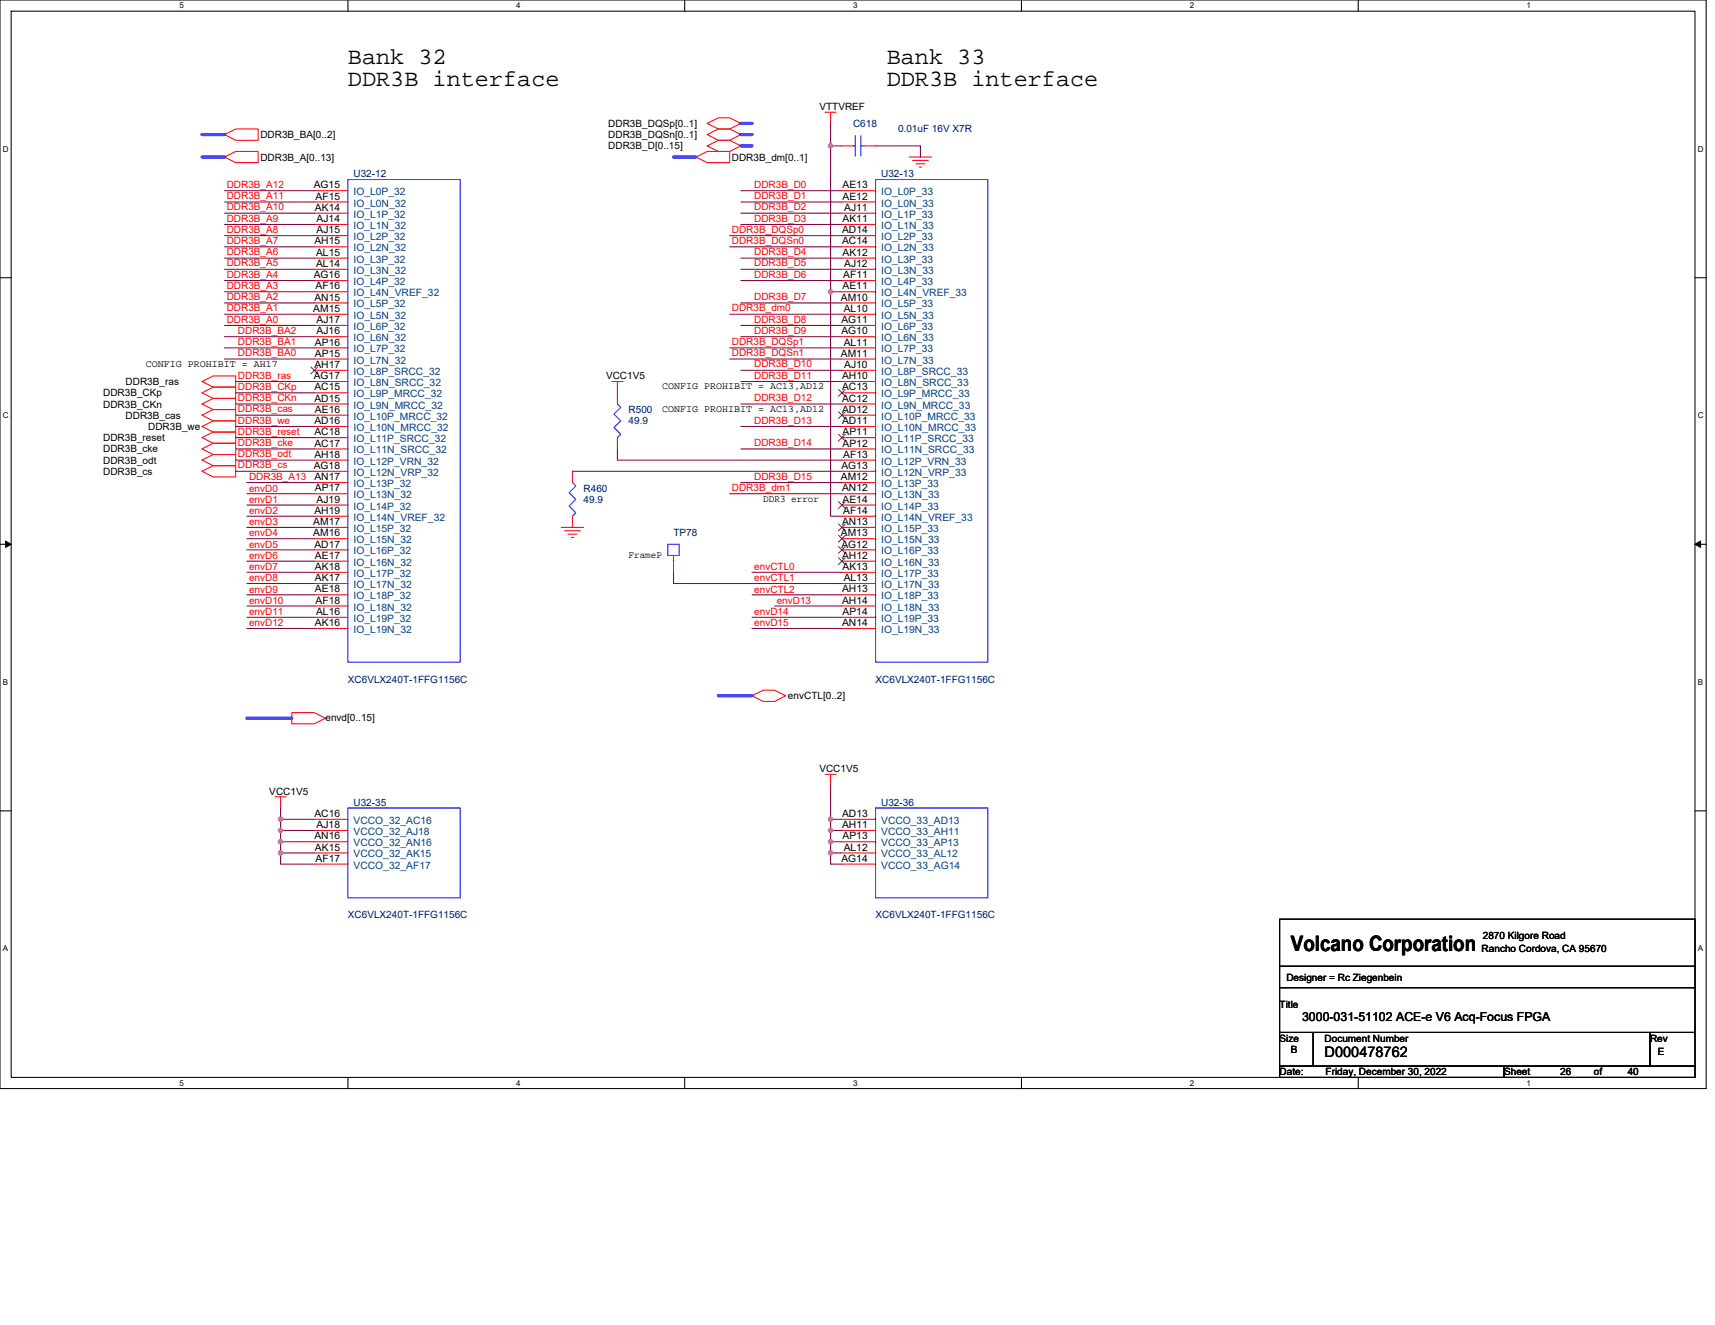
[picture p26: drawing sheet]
<svg xmlns="http://www.w3.org/2000/svg" width="279mm" height="216mm" viewBox="0 0 279 216" stroke-linecap="round" stroke-linejoin="round" font-family="sans-serif">
<defs><g id="words">
<g font-size="3.8">
<text x="56.7" y="10.4">Bank 32</text>
<text x="144.5" y="10.4">Bank 33</text>
<text x="56.7" y="14">DDR3B interface</text>
<text x="144.5" y="14">DDR3B interface</text>
</g>
<text font-size="3.5" x="210.3" y="155">Volcano Corporation</text>
<text font-size="2.4" x="215.8" y="172.2">D000478762</text>
<text font-size="2" x="212.1" y="166.4">3000-031-51102 ACE-e V6 Acq-Focus FPGA</text>
<g font-size="1.7">
<text x="51.1" y="30.7">AG15</text>
<text x="51.3" y="34.4">AK14</text>
<text x="51.4" y="32.5">AF15</text>
<text x="137.3" y="30.7">AE13</text>
<text x="137.3" y="32.5">AE12</text>
<text x="137.5" y="34.4">AJ11</text>
<text x="51.2" y="39.8">AH15</text>
<text x="51.5" y="41.7">AL15</text>
<text x="51.6" y="36.2">AJ14</text>
<text x="51.6" y="38">AJ15</text>
<text x="137.2" y="38">AD14</text>
<text x="137.2" y="39.8">AC14</text>
<text x="137.3" y="36.2">AK11</text>
<text x="137.3" y="41.7">AK12</text>
<text x="51.1" y="45.3">AG16</text>
<text x="51.4" y="47.2">AF16</text>
<text x="51.5" y="43.5">AL14</text>
<text x="137.3" y="47.2">AE11</text>
<text x="137.4" y="45.3">AF11</text>
<text x="137.5" y="43.5">AJ12</text>
<text x="51" y="50.8">AM15</text>
<text x="51.2" y="49">AN15</text>
<text x="51.6" y="52.6">AJ17</text>
<text x="137" y="49">AM10</text>
<text x="137.1" y="52.6">AG11</text>
<text x="137.5" y="50.8">AL10</text>
<text x="51.2" y="60">AH17</text>
<text x="51.3" y="56.3">AP16</text>
<text x="51.3" y="58.1">AP15</text>
<text x="51.6" y="54.5">AJ16</text>
<text x="137" y="58.1">AM11</text>
<text x="137.1" y="54.5">AG10</text>
<text x="137.5" y="56.3">AL11</text>
<text x="137.5" y="60">AJ10</text>
<text x="51.1" y="61.8">AG17</text>
<text x="51.2" y="63.6">AC15</text>
<text x="51.2" y="65.4">AD15</text>
<text x="137.2" y="61.8">AH10</text>
<text x="137.2" y="63.6">AC13</text>
<text x="137.2" y="65.4">AC12</text>
<text x="51.2" y="69.1">AD16</text>
<text x="51.2" y="70.9">AC18</text>
<text x="51.3" y="67.3">AE16</text>
<text x="137.2" y="67.3">AD12</text>
<text x="137.2" y="69.1">AD11</text>
<text x="137.3" y="70.9">AP11</text>
<text x="51.1" y="76.4">AG18</text>
<text x="51.2" y="72.8">AC17</text>
<text x="51.2" y="74.6">AH18</text>
<text x="137.1" y="76.4">AG13</text>
<text x="137.3" y="72.8">AP12</text>
<text x="137.4" y="74.6">AF13</text>
<text x="51.2" y="78.3">AN17</text>
<text x="51.2" y="83.7">AH19</text>
<text x="51.3" y="80.1">AP17</text>
<text x="51.6" y="81.9">AJ19</text>
<text x="137" y="78.3">AM12</text>
<text x="137.2" y="80.1">AN12</text>
<text x="137.3" y="81.9">AE14</text>
<text x="137.4" y="83.7">AF14</text>
<text x="51" y="85.6">AM17</text>
<text x="51" y="87.4">AM16</text>
<text x="51.2" y="89.2">AD17</text>
<text x="137" y="87.4">AM13</text>
<text x="137.1" y="89.2">AG12</text>
<text x="137.2" y="85.6">AN13</text>
<text x="51.3" y="91.1">AE17</text>
<text x="51.3" y="92.9">AK18</text>
<text x="51.3" y="94.7">AK17</text>
<text x="137.2" y="91.1">AH12</text>
<text x="137.3" y="92.9">AK13</text>
<text x="137.5" y="94.7">AL13</text>
<text x="51.3" y="96.5">AE18</text>
<text x="51.4" y="98.4">AF18</text>
<text x="51.5" y="100.2">AL16</text>
<text x="137.2" y="96.5">AH13</text>
<text x="137.2" y="98.4">AH14</text>
<text x="137.3" y="100.2">AP14</text>
<text x="51.3" y="102">AK16</text>
<text x="137.2" y="102">AN14</text>
<text x="51.2" y="133.1">AC16</text>
<text x="51.2" y="136.8">AN16</text>
<text x="51.6" y="134.9">AJ18</text>
<text x="137.2" y="133.1">AD13</text>
<text x="137.2" y="134.9">AH11</text>
<text x="137.3" y="136.8">AP13</text>
<text x="51.3" y="138.6">AK15</text>
<text x="51.4" y="140.4">AF17</text>
<text x="137.1" y="140.4">AG14</text>
<text x="137.5" y="138.6">AL12</text>
</g>
<g font-size="1.7" fill="#004080">
<text x="57.6" y="31.8">IO_L0P_32</text>
<text x="57.6" y="33.7">IO_L0N_32</text>
<text x="57.6" y="35.5">IO_L1P_32</text>
<text x="143.6" y="31.8">IO_L0P_33</text>
<text x="143.6" y="33.7">IO_L0N_33</text>
<text x="143.6" y="35.5">IO_L1P_33</text>
<text x="57.6" y="37.3">IO_L1N_32</text>
<text x="57.6" y="39.1">IO_L2P_32</text>
<text x="57.6" y="41">IO_L2N_32</text>
<text x="143.6" y="37.3">IO_L1N_33</text>
<text x="143.6" y="39.1">IO_L2P_33</text>
<text x="143.6" y="41">IO_L2N_33</text>
<text x="57.6" y="42.8">IO_L3P_32</text>
<text x="57.6" y="44.6">IO_L3N_32</text>
<text x="57.6" y="46.5">IO_L4P_32</text>
<text x="143.6" y="42.8">IO_L3P_33</text>
<text x="143.6" y="44.6">IO_L3N_33</text>
<text x="143.6" y="46.5">IO_L4P_33</text>
<text x="57.6" y="48.3">IO_L4N_VREF_32</text>
<text x="57.6" y="50.1">IO_L5P_32</text>
<text x="57.6" y="51.9">IO_L5N_32</text>
<text x="57.6" y="53.8">IO_L6P_32</text>
<text x="143.6" y="48.3">IO_L4N_VREF_33</text>
<text x="143.6" y="50.1">IO_L5P_33</text>
<text x="143.6" y="51.9">IO_L5N_33</text>
<text x="143.6" y="53.8">IO_L6P_33</text>
<text x="57.6" y="55.6">IO_L6N_32</text>
<text x="57.6" y="57.4">IO_L7P_32</text>
<text x="57.6" y="59.2">IO_L7N_32</text>
<text x="143.6" y="55.6">IO_L6N_33</text>
<text x="143.6" y="57.4">IO_L7P_33</text>
<text x="143.6" y="59.2">IO_L7N_33</text>
<text x="57.6" y="61.1">IO_L8P_SRCC_32</text>
<text x="57.6" y="62.9">IO_L8N_SRCC_32</text>
<text x="57.6" y="64.7">IO_L9P_MRCC_32</text>
<text x="143.6" y="61.1">IO_L8P_SRCC_33</text>
<text x="143.6" y="62.9">IO_L8N_SRCC_33</text>
<text x="143.6" y="64.7">IO_L9P_MRCC_33</text>
<text x="57.6" y="66.6">IO_L9N_MRCC_32</text>
<text x="57.6" y="68.4">IO_L10P_MRCC_32</text>
<text x="57.6" y="70.2">IO_L10N_MRCC_32</text>
<text x="143.6" y="66.6">IO_L9N_MRCC_33</text>
<text x="143.6" y="68.4">IO_L10P_MRCC_33</text>
<text x="143.6" y="70.2">IO_L10N_MRCC_33</text>
<text x="57.6" y="72.1">IO_L11P_SRCC_32</text>
<text x="57.6" y="73.9">IO_L11N_SRCC_32</text>
<text x="57.6" y="75.7">IO_L12P_VRN_32</text>
<text x="57.6" y="77.5">IO_L12N_VRP_32</text>
<text x="143.6" y="72.1">IO_L11P_SRCC_33</text>
<text x="143.6" y="73.9">IO_L11N_SRCC_33</text>
<text x="143.6" y="75.7">IO_L12P_VRN_33</text>
<text x="143.6" y="77.5">IO_L12N_VRP_33</text>
<text x="57.6" y="79.4">IO_L13P_32</text>
<text x="57.6" y="81.2">IO_L13N_32</text>
<text x="57.6" y="83">IO_L14P_32</text>
<text x="143.6" y="79.4">IO_L13P_33</text>
<text x="143.6" y="81.2">IO_L13N_33</text>
<text x="143.6" y="83">IO_L14P_33</text>
<text x="57.6" y="84.9">IO_L14N_VREF_32</text>
<text x="57.6" y="86.7">IO_L15P_32</text>
<text x="57.6" y="88.5">IO_L15N_32</text>
<text x="143.6" y="84.9">IO_L14N_VREF_33</text>
<text x="143.6" y="86.7">IO_L15P_33</text>
<text x="143.6" y="88.5">IO_L15N_33</text>
<text x="57.6" y="90.3">IO_L16P_32</text>
<text x="57.6" y="92.2">IO_L16N_32</text>
<text x="57.6" y="94">IO_L17P_32</text>
<text x="57.6" y="95.8">IO_L17N_32</text>
<text x="143.6" y="90.3">IO_L16P_33</text>
<text x="143.6" y="92.2">IO_L16N_33</text>
<text x="143.6" y="94">IO_L17P_33</text>
<text x="143.6" y="95.8">IO_L17N_33</text>
<text x="57.6" y="97.7">IO_L18P_32</text>
<text x="57.6" y="99.5">IO_L18N_32</text>
<text x="57.6" y="101.3">IO_L19P_32</text>
<text x="143.6" y="97.7">IO_L18P_33</text>
<text x="143.6" y="99.5">IO_L18N_33</text>
<text x="143.6" y="101.3">IO_L19P_33</text>
<text x="57.6" y="103.1">IO_L19N_32</text>
<text x="143.6" y="103.1">IO_L19N_33</text>
<text x="57.6" y="134.2">VCCO_32_AC16</text>
<text x="57.6" y="136.1">VCCO_32_AJ18</text>
<text x="57.6" y="137.9">VCCO_32_AN16</text>
<text x="143.6" y="134.2">VCCO_33_AD13</text>
<text x="143.6" y="136.1">VCCO_33_AH11</text>
<text x="143.6" y="137.9">VCCO_33_AP13</text>
<text x="57.6" y="139.7">VCCO_32_AK15</text>
<text x="57.6" y="141.5">VCCO_32_AF17</text>
<text x="143.6" y="139.7">VCCO_33_AL12</text>
<text x="143.6" y="141.5">VCCO_33_AG14</text>
</g>
<g font-size="1.6">
<text x="133.5" y="17.9">VTTVREF</text>
<text x="42.4" y="22.5">DDR3B_BA[0..2]</text>
<text x="99.1" y="22.5">DDR3B_DQSn[0..1]</text>
<text x="99.1" y="20.7">DDR3B_DQSp[0..1]</text>
<text x="42.4" y="26.2">DDR3B_A[0..13]</text>
<text x="99.1" y="24.3">DDR3B_D[0..15]</text>
<text x="119.2" y="26.2">DDR3B_dm[0..1]</text>
<text x="23.8" y="59.8">CONFIG PROHIBIT = AH17</text>
<text x="16.8" y="64.6">DDR3B_CKp</text>
<text x="20.5" y="62.7">DDR3B_ras</text>
<text x="98.7" y="61.8">VCC1V5</text>
<text x="107.9" y="63.4">CONFIG PROHIBIT = AC13,AD12</text>
<text x="16.8" y="66.4">DDR3B_CKn</text>
<text x="16.8" y="71.9">DDR3B_reset</text>
<text x="20.5" y="68.2">DDR3B_cas</text>
<text x="24.1" y="70.1">DDR3B_we</text>
<text x="107.9" y="67.1">CONFIG PROHIBIT = AC13,AD12</text>
<text x="16.8" y="73.7">DDR3B_cke</text>
<text x="16.8" y="75.5">DDR3B_odt</text>
<text x="16.8" y="77.4">DDR3B_cs</text>
<text x="124.4" y="81.7">DDR3 error</text>
<text x="102.4" y="90.9">FrameP</text>
<text x="128.4" y="113.9">envCTL[0..2]</text>
<text x="53" y="117.4">envd[0..15]</text>
<text x="133.5" y="125.8">VCC1V5</text>
<text x="43.9" y="129.5">VCC1V5</text>
<text x="241.4" y="155.1">Rancho Cordova, CA 95670</text>
<text x="241.6" y="153.1">2870 Kilgore Road</text>
<text x="209.6" y="159.9">Designer = Rc Ziegenbein</text>
<text x="208.5" y="164.2">Title</text>
<text x="208.5" y="169.7">Size</text>
<text x="210.3" y="171.6">B</text>
<text x="215.8" y="169.7">Document Number</text>
<text x="268.8" y="169.7">Rev</text>
<text x="270.1" y="171.9">E</text>
<text x="208.5" y="175.2">Date:</text>
<text x="216" y="175.2">Friday, December 30, 2022</text>
<text x="245" y="175.2">Sheet</text>
<text x="254.2" y="175.2">26</text>
<text x="259.7" y="175.2">of</text>
<text x="265.2" y="175.2">40</text>
</g>
<g font-size="1.6" fill="#000080">
<text x="139" y="20.7">C618</text>
<text x="146.3" y="21.6">0.01uF 16V X7R</text>
<text x="57.6" y="28.9">U32-12</text>
<text x="143.6" y="28.9">U32-13</text>
<text x="102.4" y="67.3">R500</text>
<text x="102.4" y="69.1">49.9</text>
<text x="95.1" y="80.1">R460</text>
<text x="95.1" y="81.9">49.9</text>
<text x="109.7" y="87.4">TP78</text>
<text x="56.7" y="111.2">XC6VLX240T-1FFG1156C</text>
<text x="142.6" y="111.2">XC6VLX240T-1FFG1156C</text>
<text x="57.6" y="131.3">U32-35</text>
<text x="143.6" y="131.3">U32-36</text>
<text x="56.7" y="149.6">XC6VLX240T-1FFG1156C</text>
<text x="142.6" y="149.6">XC6VLX240T-1FFG1156C</text>
</g>
<g font-size="1.6" fill="#f00">
<text x="36.9" y="30.6">DDR3B_A12</text>
<text x="36.9" y="32.4">DDR3B_A11</text>
<text x="36.9" y="34.3">DDR3B_A10</text>
<text x="122.9" y="30.6">DDR3B_D0</text>
<text x="122.9" y="32.4">DDR3B_D1</text>
<text x="122.9" y="34.3">DDR3B_D2</text>
<text x="36.9" y="36.1">DDR3B_A9</text>
<text x="36.9" y="37.9">DDR3B_A8</text>
<text x="36.9" y="39.8">DDR3B_A7</text>
<text x="36.9" y="41.6">DDR3B_A6</text>
<text x="119.2" y="37.9">DDR3B_DQSp0</text>
<text x="119.2" y="39.8">DDR3B_DQSn0</text>
<text x="122.9" y="36.1">DDR3B_D3</text>
<text x="122.9" y="41.6">DDR3B_D4</text>
<text x="36.9" y="43.4">DDR3B_A5</text>
<text x="36.9" y="45.3">DDR3B_A4</text>
<text x="36.9" y="47.1">DDR3B_A3</text>
<text x="122.9" y="43.4">DDR3B_D5</text>
<text x="122.9" y="45.3">DDR3B_D6</text>
<text x="36.9" y="48.9">DDR3B_A2</text>
<text x="36.9" y="50.7">DDR3B_A1</text>
<text x="36.9" y="52.6">DDR3B_A0</text>
<text x="119.2" y="50.7">DDR3B_dm0</text>
<text x="122.9" y="48.9">DDR3B_D7</text>
<text x="122.9" y="52.6">DDR3B_D8</text>
<text x="38.8" y="54.4">DDR3B_BA2</text>
<text x="38.8" y="56.2">DDR3B_BA1</text>
<text x="38.8" y="58">DDR3B_BA0</text>
<text x="119.2" y="56.2">DDR3B_DQSp1</text>
<text x="119.2" y="58">DDR3B_DQSn1</text>
<text x="122.9" y="54.4">DDR3B_D9</text>
<text x="122.9" y="59.9">DDR3B_D10</text>
<text x="38.8" y="61.7">DDR3B_ras</text>
<text x="38.8" y="63.5">DDR3B_CKp</text>
<text x="38.8" y="65.4">DDR3B_CKn</text>
<text x="122.9" y="61.7">DDR3B_D11</text>
<text x="122.9" y="65.4">DDR3B_D12</text>
<text x="38.8" y="67.2">DDR3B_cas</text>
<text x="38.8" y="69">DDR3B_we</text>
<text x="38.8" y="70.8">DDR3B_reset</text>
<text x="122.9" y="69">DDR3B_D13</text>
<text x="38.8" y="72.7">DDR3B_cke</text>
<text x="38.8" y="74.5">DDR3B_odt</text>
<text x="38.8" y="76.3">DDR3B_cs</text>
<text x="122.9" y="72.7">DDR3B_D14</text>
<text x="40.6" y="80.1">envD0</text>
<text x="40.6" y="81.9">envD1</text>
<text x="40.6" y="83.8">envD2</text>
<text x="40.6" y="78.2">DDR3B_A13</text>
<text x="119.2" y="80">DDR3B_dm1</text>
<text x="122.9" y="78.2">DDR3B_D15</text>
<text x="40.6" y="85.6">envD3</text>
<text x="40.6" y="87.4">envD4</text>
<text x="40.6" y="89.2">envD5</text>
<text x="40.6" y="91.1">envD6</text>
<text x="40.6" y="92.9">envD7</text>
<text x="40.6" y="94.7">envD8</text>
<text x="122.9" y="92.9">envCTL0</text>
<text x="122.9" y="94.7">envCTL1</text>
<text x="40.6" y="96.6">envD9</text>
<text x="40.6" y="98.4">envD10</text>
<text x="40.6" y="100.2">envD11</text>
<text x="122.9" y="100.2">envD14</text>
<text x="122.9" y="96.6">envCTL2</text>
<text x="126.5" y="98.4">envD13</text>
<text x="40.6" y="102">envD12</text>
<text x="122.9" y="102">envD15</text>
</g>
<g font-size="1.3">
<text x="29.3" y="1.4">5</text>
<text x="84.1" y="1.4">4</text>
<text x="139" y="1.4">3</text>
<text x="193.8" y="1.4">2</text>
<text x="248.7" y="1.4">1</text>
<text x=".5" y="24.7">D</text>
<text x="276.6" y="24.7">D</text>
<text x=".5" y="68.2">C</text>
<text x="276.6" y="68.2">C</text>
<text x=".5" y="111.6">B</text>
<text x="276.6" y="111.6">B</text>
<text x=".5" y="155">A</text>
<text x="276.6" y="155">A</text>
<text x="29.3" y="176.9">5</text>
<text x="84.1" y="176.9">4</text>
<text x="139" y="176.9">3</text>
<text x="193.8" y="176.9">2</text>
<text x="248.7" y="176.9">1</text>
</g>
</g></defs>
<path d="M0 0h278v177.4h-278zM1.8 1.8h274.3v173.8h-274.3z" fill="none" stroke="#000" stroke-width=".17"/>
<g fill="#fff">
<path d="M29.3 .2h.7v1.5h-.7z"/>
<path d="M29.3 175.7h.7v1.5h-.7z"/>
</g>
<path d="M56.7 0v1.8M56.7 175.6v1.8" fill="none" stroke="#000" stroke-width=".17"/>
<g fill="#fff">
<path d="M84.1 .2h.7v1.5h-.7z"/>
<path d="M84.1 175.7h.7v1.5h-.7z"/>
</g>
<path d="M111.5 0v1.8M111.5 175.6v1.8" fill="none" stroke="#000" stroke-width=".17"/>
<g fill="#fff">
<path d="M139 .2h.7v1.5h-.7z"/>
<path d="M139 175.7h.7v1.5h-.7z"/>
</g>
<path d="M166.4 0v1.8M166.4 175.6v1.8" fill="none" stroke="#000" stroke-width=".17"/>
<g fill="#fff">
<path d="M193.8 .2h.8v1.5h-.8z"/>
<path d="M193.8 175.7h.8v1.5h-.8z"/>
</g>
<path d="M221.3 0v1.8M221.3 175.6v1.8" fill="none" stroke="#000" stroke-width=".17"/>
<g fill="#fff">
<path d="M248.7 .2h.7v1.5h-.7z"/>
<path d="M248.7 175.7h.7v1.5h-.7z"/>
<path d="M.5 23.5h.9v1.5h-.9z"/>
<path d="M276.6 23.5h1v1.5h-1z"/>
<path d="M.5 67h.9v1.4h-.9z"/>
<path d="M276.6 67h1v1.4h-1z"/>
</g>
<path d="M0 45.3h1.8M276.1 45.3h1.9" fill="none" stroke="#000" stroke-width=".17"/>
<g fill="#fff">
<path d="M.5 110.4h.8v1.5h-.8z"/>
<path d="M276.6 110.4h.9v1.5h-.9z"/>
</g>
<path d="M0 88.7h1.8M276.1 88.7h1.9" fill="none" stroke="#000" stroke-width=".17"/>
<path d="M.9 88.2l.9 .5-.9 .5zM276.1 88.7l1-.5v1z" fill="#000" stroke="#000" stroke-width=".16"/>
<g fill="#fff">
<path d="M.5 153.8h.8v1.5h-.8z"/>
<path d="M276.6 153.8h.9v1.5h-.9z"/>
</g>
<path d="M0 132.1h1.8M276.1 132.1h1.9M208.5 149.8h67.6v7.7h-67.6zM208.5 157.5h67.6v3.4h-67.6zM208.5 160.9h67.6v7.3h-67.6zM208.5 168.2h5.5v5.5h-5.5zM208.5 173.7h36.5v1.9h-36.5zM214 168.2h54.8v5.5h-54.8zM245 173.7h31.1v1.9h-31.1zM268.8 168.2h7.3v5.5h-7.3z" fill="none" stroke="#000" stroke-width=".17"/>
<g fill="none" stroke="#f00" stroke-width=".17">
<path d="M134.4 18.3h1.8M135.3 18.3v1.8M36.6 21.9l1.8-.9h3.7v1.9h-3.7zM36.6 25.6l1.8-.9h3.7v1.8h-3.7zM51.2 31.1h5.5M51.2 32.9h5.5M51.2 34.7h5.5M51.2 36.6h5.5M51.2 38.4h5.5M113.4 25.6l1.8-.9h3.7v1.8h-3.7zM115.2 23.8l1.8-.9h1.9l1.8 .9-1.8 .9h-1.9zM115.2 21.9l1.8-.9h1.9l1.8 .9-1.8 1h-1.9z"/>
<path d="M115.2 20.1l1.8-.9h1.9l1.8 .9-1.8 .9h-1.9zM137.2 23.8h1.8M137.2 31.1h5.4M137.2 32.9h5.4M137.2 34.7h5.4M137.2 36.6h5.4M137.2 38.4h5.4M140.8 23.8h1.8M148.1 25.6h3.7M148.7 26.1h2.5M149.2 26.7h1.5M149.8 27.2h.3"/>
<path d="M51.2 40.2h5.5M51.2 42.1h5.5M51.2 43.9h5.5M51.2 45.7h5.5M51.2 47.5h5.5M51.2 49.4h5.5M51.2 51.2h5.5M51.2 53h5.5M51.2 54.9h5.5M51.2 56.7h5.5M51.2 58.5h5.5M137.2 40.2h5.4"/>
<path d="M137.2 42.1h5.4M137.2 43.9h5.4M137.2 45.7h5.4M137.2 47.5h5.4M137.2 49.4h5.4M137.2 51.2h5.4M137.2 53h5.4M137.2 54.9h5.4M137.2 56.7h5.4M137.2 58.5h5.4M32.9 62.2l1.8-.9h3.7v1.8h-3.7zM32.9 64l1.8-.9h3.7v1.8h-3.7z"/>
<path d="M32.9 65.8l1.8-.9h3.7v1.8h-3.7zM32.9 67.6l1.8-.9h3.7v1.9h-3.7zM32.9 69.5l1.8-.9h3.7v1.8h-3.7zM32.9 71.3l1.8-.9h3.7v1.8h-3.7zM32.9 73.2l1.8-1h3.7v1.9h-3.7zM32.9 75l1.8-.9h3.7v1.8h-3.7zM32.9 76.8l1.8-.9h3.7v1.8h-3.7zM51.2 60.3h5.5M51.2 62.2h5.5M51.2 64h5.5M51.2 65.8h5.5M51.2 67.6h5.5"/>
<path d="M51.2 69.5h5.5M51.2 71.3h5.5M51.2 73.2h5.5M51.2 75h5.5M51.2 76.8h5.5M51.2 78.6h5.5M93.3 76.8v1.8M99.7 62.2h1.8M100.6 62.2v3.6M100.6 71.3v1.9M137.2 60.3h5.4M137.2 62.2h5.4"/>
<path d="M137.2 64h5.4M137.2 65.8h5.4M137.2 67.6h5.4M137.2 69.5h5.4M137.2 71.3h5.4M137.2 73.2h5.4M137.2 75h5.4M137.2 76.8h5.4M137.2 78.6h5.4M51.2 80.5h5.5M51.2 82.3h5.5M51.2 84.1h5.5"/>
<path d="M51.2 85.9h5.5M51.2 87.8h5.5M51.2 89.6h5.5M51.2 91.4h5.5M51.2 93.3h5.5M51.2 95.1h5.5M51.2 96.9h5.5M51.2 98.7h5.5M91.4 85.9h3.7M92 86.5h2.5M92.5 87h1.5M93.1 87.6h.4"/>
<path d="M93.3 84.1v1.8M109.7 91.4v1.9M137.2 80.5h5.4M137.2 82.3h5.4M137.2 84.1h5.4M137.2 85.9h5.4M137.2 87.8h5.4M137.2 89.6h5.4M137.2 91.4h5.4M137.2 93.3h5.4M137.2 95.1h5.4M137.2 96.9h5.4"/>
<path d="M137.2 98.7h5.4M47.5 116.1h3.7l1.8 .9-1.8 .9h-3.7zM51.2 100.6h5.5M51.2 102.4h5.5M122.5 113.4l1.9-.9h1.8l1.8 .9-1.8 .9h-1.8zM137.2 100.6h5.4M137.2 102.4h5.4M44.8 129.8h1.8M45.7 129.8v1.9M51.2 133.5h5.5M51.2 135.3h5.5M51.2 137.2h5.5"/>
<path d="M51.2 139h5.5M134.4 126.2h1.8M135.3 126.2v1.8M137.2 133.5h5.4M137.2 135.3h5.4M137.2 137.2h5.4M137.2 139h5.4M51.2 140.8h5.5M137.2 140.8h5.4"/>
</g>
<path d="M56.7 29.3h18.3v78.6h-18.3zM139 23.8h.3M139.3 22.1v3.3M140.3 22.1v3.3M140.3 23.8h.5M142.6 29.3h18.3v78.6h-18.3zM93.3 78.6l.5 .6-1.1 1.1 1.1 1.1-1.1 1.1 1.1 1.1-.5 .5M100.6 65.8l.5 .6-1.1 1.1 1.1 1.1-1.1 1.1 1.1 1.1-.5 .5M108.8 88.7h1.8v1.8h-1.8zM109.7 90.5v.9M56.7 131.7h18.3v14.6h-18.3zM142.6 131.7h18.3v14.6h-18.3z" fill="none" stroke="#00f" stroke-width=".17"/>
<g fill="none" stroke="#804000" stroke-width=".16">
<path d="M50.7 59.8l1.1 1.1M51.8 59.8l-1.2 1.1M136.6 63.5l1.1 1.1M136.6 67.1l1.1 1.1M136.6 70.8l1.1 1.1M137.7 63.5l-1.1 1.1M137.7 67.1l-1.1 1.1M137.7 70.8l-1.1 1.1M136.6 81.7l1.1 1.2M136.6 85.4l1.1 1.1M136.6 87.2l1.1 1.1M136.6 89l1.1 1.2"/>
<path d="M136.6 90.9l1.1 1.1M137.7 81.7l-1.1 1.2M137.7 85.4l-1.1 1.1M137.7 87.2l-1.1 1.1M137.7 89l-1.1 1.2M137.7 90.9l-1.1 1.1"/>
</g>
<g fill="none" stroke="#800040" stroke-width=".17">
<path d="M36.6 31.1h14.6M36.6 32.9h14.6M36.6 34.7h14.6M36.6 36.6h14.6M36.6 38.4h14.6M118.9 38.4h18.3M120.7 31.1h16.5M120.7 32.9h16.5M120.7 34.7h16.5M120.7 36.6h16.5M135.3 23.8v23.7h1.9M135.3 20.1v3.7h1.9"/>
<path d="M142.6 23.8h7.3v1.8M36.6 40.2h14.6M36.6 42.1h14.6M36.6 43.9h14.6M36.6 45.7h14.6M36.6 47.5h14.6M36.6 49.4h14.6M36.6 51.2h14.6M36.6 53h14.6M36.6 54.9h14.6M36.6 56.7h14.6M36.6 58.5h14.6"/>
<path d="M118.9 51.2h18.3M118.9 40.2h18.3M118.9 56.7h18.3M118.9 58.5h18.3M120.7 42.1h16.5M120.7 43.9h16.5M120.7 45.7h16.5M120.7 49.4h16.5M120.7 53h16.5M120.7 54.9h16.5M135.3 47.5v36.6h1.9M38.4 62.2h12.8"/>
<path d="M38.4 64h12.8M38.4 65.8h12.8M38.4 67.6h12.8M38.4 69.5h12.8M38.4 71.3h12.8M38.4 73.2h12.8M38.4 75h12.8M38.4 76.8h12.8M40.2 78.6h11M93.3 76.8h43.9M100.6 73.2v1.8h36.6M120.7 60.3h16.5"/>
<path d="M120.7 62.2h16.5M120.7 65.8h16.5M120.7 69.5h16.5M120.7 73.2h16.5M120.7 78.6h16.5M40.2 80.5h11M40.2 82.3h11M40.2 84.1h11M40.2 85.9h11M40.2 87.8h11M40.2 89.6h11M40.2 91.4h11"/>
<path d="M40.2 93.3h11M40.2 95.1h11M40.2 96.9h11M40.2 98.7h11M109.7 93.3v1.8h27.5M118.9 80.5h18.3M122.5 93.3h14.7M122.5 96.9h14.7M126.2 98.7h11M40.2 100.6h11M40.2 102.4h11M122.5 100.6h14.7"/>
<path d="M122.5 102.4h14.7M45.7 139v1.8h5.5M45.7 133.5h5.5M45.7 135.3h5.5M45.7 137.2h5.5M45.7 139h5.5M45.7 135.3v1.9M45.7 133.5v1.8M45.7 137.2v1.8M45.7 131.7v1.8M135.3 139v1.8h1.9M135.3 137.2v1.8"/>
<path d="M135.3 139h1.9M135.3 128v5.5M135.3 133.5v3.7M135.3 133.5h1.9M135.3 135.3h1.9M135.3 137.2h1.9"/>
</g>
<path d="M32.9 25.6h3.7M32.9 21.9h3.7M109.7 25.6h3.7M120.7 23.8h1.8M120.7 20.1h1.8M120.7 21.9h1.8M40.2 117h7.3M117 113.4h5.5" fill="none" stroke="#00f" stroke-width=".53"/>
<g fill="#f0f" stroke="#f0f" stroke-width=".17">
<circle cx="45.7" cy="137.1" r=".36"/>
<circle cx="135.3" cy="137.1" r=".36"/>
<circle cx="45.7" cy="139" r=".36"/>
<circle cx="135.3" cy="47.5" r=".35"/>
<circle cx="135.3" cy="23.8" r=".35"/>
<circle cx="135.3" cy="135.3" r=".35"/>
<circle cx="135.3" cy="133.5" r=".35"/>
<circle cx="135.3" cy="139" r=".35"/>
<circle cx="45.7" cy="135.3" r=".36"/>
<circle cx="45.7" cy="133.5" r=".36"/>
</g>
<use href="#words"/>
</svg>
